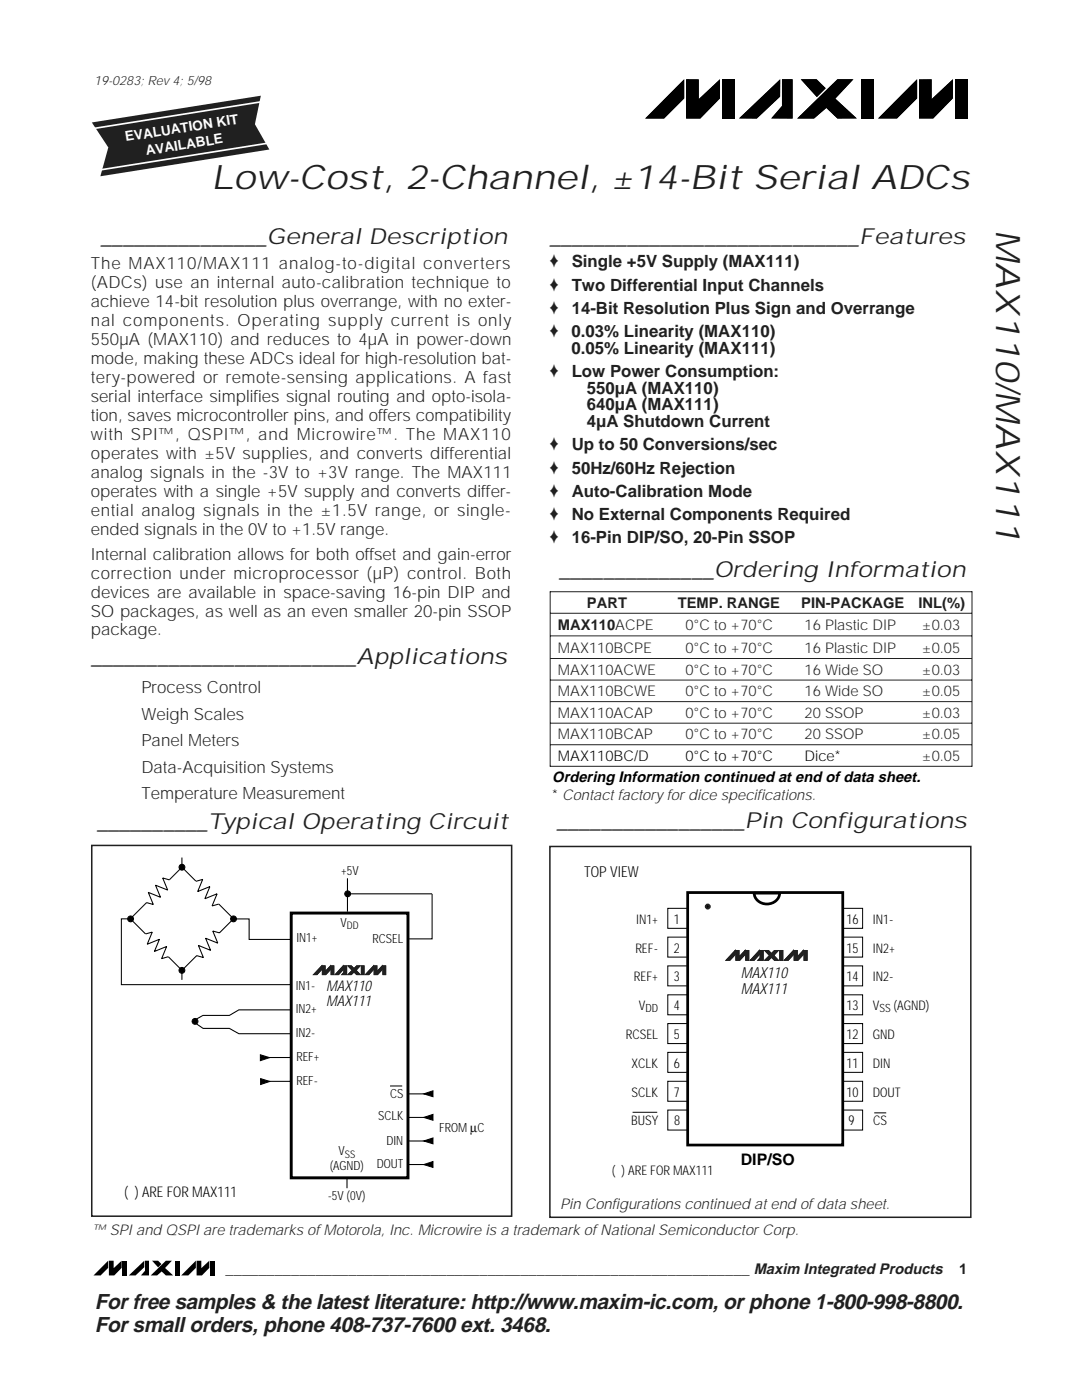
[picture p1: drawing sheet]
<svg xmlns="http://www.w3.org/2000/svg" width="216mm" height="279mm" viewBox="0 0 216 279" stroke-linecap="round" stroke-linejoin="round" font-family="sans-serif">
<defs><g id="words">
<g font-size="6.8" fill="#231f20">
<text x="42.1" y="37.7">Low-Cost, 2-Channel, ±14-Bit Serial ADCs</text>
<text x="198.8" y="46" transform="rotate(90 198.8 46)">MAX110/MAX111</text>
</g>
<g font-size="4.5" fill="#231f20">
<text x="20.2" y="48.7">_______________General Description</text>
<text x="109.8" y="48.7">____________________________Features</text>
<text x="111.6" y="115.2">______________Ordering Information</text>
<text x="18.2" y="132.5">________________________Applications</text>
<text x="19.4" y="165.4">__________Typical Operating Circuit</text>
<text x="111.2" y="165.3">_________________Pin Configurations</text>
</g>
<g font-size="4.2" fill="#231f20">
<text x="18.9" y="261.2">For free samples &amp; the latest literature: http://www.maxim-ic.com, or phone 1-800-998-8800.</text>
<text x="18.9" y="265.8">For small orders, phone 408-737-7600 ext. 3468.</text>
</g>
<g font-size="3.4" fill="#231f20">
<text x="18.1" y="53.8">The MAX110/MAX111 analog-to-digital converters</text>
<text x="109.6" y="53.4">♦</text>
<text x="114.1" y="53.4">Single +5V Supply (MAX111)</text>
<text x="18.1" y="57.6">(ADCs) use an internal auto-calibration technique to</text>
<text x="109.6" y="58">♦</text>
<text x="114.1" y="58">Two Differential Input Channels</text>
<text x="18.1" y="61.3">achieve 14-bit resolution plus overrange, with no exter-</text>
<text x="18.1" y="65.1">nal components. Operating supply current is only</text>
<text x="109.6" y="62.6">♦</text>
<text x="114.1" y="62.6">14-Bit Resolution Plus Sign and Overrange</text>
<text x="18.1" y="68.9">550µA (MAX110) and reduces to 4µA in power-down</text>
<text x="109.6" y="67.2">♦</text>
<text x="114" y="67.2">0.03% Linearity (MAX110)</text>
<text x="114" y="70.6">0.05% Linearity (MAX111)</text>
<text x="18.1" y="72.7">mode, making these ADCs ideal for high-resolution bat-</text>
<text x="18.1" y="76.4">tery-powered or remote-sensing applications. A fast</text>
<text x="109.6" y="75.2">♦</text>
<text x="114.1" y="75.2">Low Power Consumption:</text>
<text x="18.1" y="80.2">serial interface simplifies signal routing and opto-isola-</text>
<text x="117.1" y="78.5">550µA (MAX110)</text>
<text x="117.1" y="81.9">640µA (MAX111)</text>
<text x="18.1" y="84">tion, saves microcontroller pins, and offers compatibility</text>
<text x="18.1" y="87.8">with SPI™, QSPI™, and Microwire™. The MAX110</text>
<text x="109.6" y="89.9">♦</text>
<text x="114.1" y="89.9">Up to 50 Conversions/sec</text>
<text x="117.1" y="85.3">4µA Shutdown Current</text>
<text x="18.1" y="91.6">operates with ±5V supplies, and converts differential</text>
<text x="18.1" y="95.3">analog signals in the -3V to +3V range. The MAX111</text>
<text x="109.6" y="94.5">♦</text>
<text x="114.1" y="94.5">50Hz/60Hz Rejection</text>
<text x="18.1" y="99.1">operates with a single +5V supply and converts differ-</text>
<text x="109.6" y="99.1">♦</text>
<text x="114.1" y="99.1">Auto-Calibration Mode</text>
<text x="18.1" y="102.9">ential analog signals in the ±1.5V range, or single-</text>
<text x="18.1" y="106.7">ended signals in the 0V to +1.5V range.</text>
<text x="109.6" y="103.7">♦</text>
<text x="114.1" y="103.7">No External Components Required</text>
<text x="18.1" y="111.7">Internal calibration allows for both offset and gain-error</text>
<text x="109.6" y="108.4">♦</text>
<text x="114.1" y="108.4">16-Pin DIP/SO, 20-Pin SSOP</text>
<text x="18.1" y="115.5">correction under microprocessor (µP) control. Both</text>
<text x="18.1" y="119.3">devices are available in space-saving 16-pin DIP and</text>
<text x="18.1" y="123">SO packages, as well as an even smaller 20-pin SSOP</text>
<text x="18.1" y="126.8">package.</text>
<text x="28.2" y="138.3">Process Control</text>
<text x="28.2" y="143.6">Weigh Scales</text>
<text x="28.2" y="148.9">Panel Meters</text>
<text x="28.2" y="154.2">Data-Acquisition Systems</text>
<text x="28.2" y="159.5">Temperature Measurement</text>
</g>
<text font-size="3.2" x="147.8" y="232.6">DIP/SO</text>
<g font-size="3.1">
<text x="147.8" y="195.3">MAX110</text>
<text x="147.8" y="198.3">MAX111</text>
</g>
<g font-size="3">
<text x="110.2" y="156">Ordering Information continued at end of data sheet.</text>
<text x="116.6" y="175">TOP VIEW</text>
<text x="65.1" y="197.8">MAX110</text>
<text x="65.1" y="200.8">MAX111</text>
</g>
<g font-size="3" fill="#231f20">
<text x="111.8" y="241.2">Pin Configurations continued at end of data sheet.</text>
<text x="18.4" y="246.5">™ SPI and QSPI are trademarks of Motorola, Inc. Microwire is a trademark of National Semiconductor Corp.</text>
</g>
<g font-size="2.9" fill="#231f20">
<text x="111.3" y="125.7">MAX110ACPE</text>
<text x="117.1" y="121.3">PART</text>
<text x="135.2" y="121.3">TEMP. RANGE</text>
<text x="136.8" y="125.7">0°C to +70°C</text>
<text x="159.9" y="121.3">PIN-PACKAGE</text>
<text x="160.5" y="125.7">16 Plastic DIP</text>
<text x="183.3" y="121.3">INL(%)</text>
<text x="184" y="125.7">±0.03</text>
<text x="111.3" y="130.3">MAX110BCPE</text>
<text x="136.8" y="130.3">0°C to +70°C</text>
<text x="160.5" y="130.3">16 Plastic DIP</text>
<text x="184" y="130.3">±0.05</text>
<text x="111.3" y="134.7">MAX110ACWE</text>
<text x="136.8" y="134.7">0°C to +70°C</text>
<text x="160.5" y="134.7">16 Wide SO</text>
<text x="184" y="134.7">±0.03</text>
<text x="111.3" y="139">MAX110BCWE</text>
<text x="111.3" y="143.2">MAX110ACAP</text>
<text x="136.8" y="139">0°C to +70°C</text>
<text x="136.8" y="143.2">0°C to +70°C</text>
<text x="160.5" y="139">16 Wide SO</text>
<text x="160.5" y="143.2">20 SSOP</text>
<text x="184" y="139">±0.05</text>
<text x="184" y="143.2">±0.03</text>
<text x="111.3" y="147.5">MAX110BCAP</text>
<text x="136.8" y="147.5">0°C to +70°C</text>
<text x="160.5" y="147.5">20 SSOP</text>
<text x="184" y="147.5">±0.05</text>
<text x="184" y="151.8">±0.05</text>
<text x="45" y="254.3">________________________________________________________________ Maxim Integrated Products</text>
<text x="191.4" y="254.3">1</text>
</g>
<g font-size="2.9">
<text x="111.3" y="151.8">MAX110BC/D</text>
<text x="136.8" y="151.8">0°C to +70°C</text>
<text x="160.5" y="151.8">Dice*</text>
<text x="110.2" y="159.6">* Contact factory for dice specifications.</text>
<text x="24.8" y="238.9">( ) ARE FOR MAX111</text>
</g>
<g font-size="2.7" fill="#fff">
<text x="25.1" y="28.2" transform="rotate(-9 25.1 28.2)">EVALUATION KIT</text>
<text x="29.2" y="31" transform="rotate(-9 29.2 31)">AVAILABLE</text>
</g>
<g font-size="2.7">
<text x="134.4" y="184.4">1</text>
<text x="168.9" y="184.4">16</text>
<text x="134.4" y="190.1">2</text>
<text x="168.9" y="190.1">15</text>
<text x="134.4" y="195.9">3</text>
<text x="168.9" y="195.9">14</text>
<text x="134.4" y="201.6">4</text>
<text x="168.9" y="201.6">13</text>
<text x="134.4" y="207.4">5</text>
<text x="168.9" y="207.4">12</text>
<text x="134.4" y="213.1">6</text>
<text x="168.9" y="213.1">11</text>
<text x="134.4" y="218.9">7</text>
<text x="168.9" y="218.9">10</text>
<text x="134.5" y="224.5">8</text>
<text x="169.3" y="224.5">9</text>
</g>
<text font-size="2.6" fill="#231f20" x="18.8" y="16.9">19-0283; Rev 4; 5/98</text>
<g font-size="2.6">
<text x="126.9" y="184.4">IN1+</text>
<text x="174.2" y="184.4">IN1-</text>
<text x="126.8" y="190.1">REF-</text>
<text x="174.2" y="190.1">IN2+</text>
<text x="126.5" y="195.9">REF+</text>
<text x="174.2" y="195.9">IN2-</text>
<text x="127.5" y="201.6">V</text>
<text x="174.2" y="201.6">V</text>
<text x="178.3" y="201.6">(AGND)</text>
<text x="124.9" y="207.4">RCSEL</text>
<text x="174.2" y="207.4">GND</text>
<text x="126" y="213.1">XCLK</text>
<text x="174.2" y="213.1">DIN</text>
<text x="126" y="218.9">SCLK</text>
<text x="174.2" y="218.9">DOUT</text>
<text x="126" y="224.5">BUSY</text>
<text x="174.2" y="224.5">CS</text>
<text x="122.1" y="234.5">( ) ARE FOR MAX111</text>
</g>
<g font-size="2.5">
<text x="68.1" y="174.6">+5V</text>
<text x="68" y="185">V</text>
<text x="59.1" y="188.1">IN1+</text>
<text x="74.3" y="188.2">RCSEL</text>
<text x="59" y="197.6">IN1-</text>
<text x="59" y="202.3">IN2+</text>
<text x="59" y="207">IN2-</text>
<text x="59.1" y="211.8">REF+</text>
<text x="59.1" y="216.6">REF-</text>
<text x="77.8" y="219">CS</text>
<text x="75.4" y="223.6">SCLK</text>
<text x="87.6" y="225.9">FROMµC</text>
<text x="65.8" y="233.5">(AGND)</text>
<text x="67.5" y="230.6">V</text>
<text x="75.2" y="233.1">DOUT</text>
<text x="77.1" y="228.5">DIN</text>
<text x="65.4" y="239.5">-5V (0V)</text>
</g>
<g font-size="2.3">
<text x="128.8" y="202">DD</text>
<text x="175.5" y="202">SS</text>
</g>
<g font-size="2.1">
<text x="69.2" y="185.3">DD</text>
<text x="68.8" y="231">SS</text>
</g>
</g></defs>
<path d="M136.5 15.8v3.8l-4 4.1h-3.8zM136.9 15.8h2.5v4l4.3-4v3.8l-4 4.1h-2.8zM159.8 15.8h3.1l1.9 1.8-1.8 1.8zM159.1 23.7l8-7.9h3.2l-3.6 3.9 4.3 3.9-3.9 .1-2.2-2.2-2.5 2.2zM183 15.8v3.8l-4 4h-3.8zM183.4 15.9l2.5-.1v4l4.2-4v3.8l-3.9 4h-2.8zM144 15.8h2.6v7.9h-2.6zM147.5 23.6l8.2-7.8v3.5l-4.7 4.4zM156 15.8h2.2v7.9l-4.3-.1 2.1-2.4zM171.8 15.8h2.6v7.9h-2.6zM190.5 15.8h2.6v7.8h-2.6z" fill="#000"/>
<path d="M18.5 249.6h25.7v5.1h-25.7z" fill-rule="evenodd" fill="#fff"/>
<g fill="#000">
<path d="M136.5 15.8v3.8l-4 4.1h-3.8zM136.9 15.8h2.5v4l4.3-4v3.8l-4 4.1h-2.8zM159.8 15.8h3.1l1.9 1.8-1.8 1.8zM159.1 23.7l8-7.9h3.2l-3.6 3.9 4.3 3.9-3.9 .1-2.2-2.2-2.5 2.2zM183 15.8v3.8l-4 4h-3.8zM183.4 15.9l2.5-.1v4l4.2-4v3.8l-3.9 4h-2.8zM144 15.8h2.6v7.9h-2.6zM147.5 23.6l8.2-7.8v3.5l-4.7 4.4zM156 15.8h2.2v7.9l-4.3-.1 2.1-2.4zM171.8 15.8h2.6v7.9h-2.6zM190.5 15.8h2.6v7.8h-2.6zM21.6 251.6v1.4l-1.5 1.5h-1.4z"/>
<path d="M21.7 251.6h1v1.5l1.6-1.5v1.4l-1.5 1.5h-1.1zM24.4 251.6h1v2.9h-1zM25.7 254.5l3.1-2.9v1.3l-1.8 1.6zM28.9 251.6h.8v2.9h-1.6l.8-.9zM30.3 251.6h1.2l.7 .7-.6 .6zM30.1 254.5l3-2.9h1.2l-1.4 1.5 1.6 1.4h-1.4l-.8-.8-1 .8zM34.9 251.6h.9v2.9h-.9zM39.1 251.6v1.4l-1.5 1.5h-1.4zM39.2 251.6h1v1.5l1.6-1.5v1.4l-1.5 1.5h-1.1zM41.9 251.6h1v2.9h-1z"/>
</g>
<path d="M18.5 249.6h25.7v5.1h-25.7z" fill-rule="evenodd" fill="#fff"/>
<path d="M21.6 251.6v1.4l-1.5 1.5h-1.4zM21.7 251.6h1v1.5l1.6-1.5v1.4l-1.5 1.5h-1.1zM24.4 251.6h1v2.9h-1zM25.7 254.5l3.1-2.9v1.3l-1.8 1.6zM28.9 251.6h.8v2.9h-1.6l.8-.9zM30.3 251.6h1.2l.7 .7-.6 .6zM30.1 254.5l3-2.9h1.2l-1.4 1.5 1.6 1.4h-1.4l-.8-.8-1 .8zM34.9 251.6h.9v2.9h-.9zM39.1 251.6v1.4l-1.5 1.5h-1.4zM39.2 251.6h1v1.5l1.6-1.5v1.4l-1.5 1.5h-1.1zM41.9 251.6h1v2.9h-1z" fill="#000"/>
<path d="M36.3 171.1v1.9M39.1 175.8l-2.8-2.7-2.5 2.5-1.3-.4 1 2.4-2.5-.9 1 2.4-2.4-1 1 2.4-1.3-.4M39.1 175.9l1.3-.4-1 2.4 2.5-1-1 2.5 2.4-1-1 2.4 1.4-.4 2.9 3-2.8 2.8-1.3-.4 1 2.4-2.5-1 1 2.5-2.4-1 1 2.4-1.4-.4-2.9 3-2.7-2.7M86.2 178.4v9h-4.6M25.5 183.4h-1.3v13.1h34M29.2 180.1l-3.2 3.3 3 3 1.4-.4-1 2.4 2.4-.9-1 2.4 2.5-1-1 2.4 1.3-.4M36.3 193.7v1.9M47.2 183.4h2.5v4.1h8.4M52 211.1h6.1M52 215.8h6.1M58 201.5h-10.3l-1.9 1.2h-5.3l-2.1 1.1 2.1 1.4h5.3l1.9 1.1h10.3M69.2 235.1v2" fill="none" stroke="#000" stroke-width=".21"/>
<g fill="#000" stroke="#000" stroke-width=".21">
<path d="M69.3 175.3v6.6zM69.3 178.4h16.9zM52 210.5l1.8 .6-1.8 .6zM52 215.3l1.8 .5-1.8 .6zM81.4 218.3h5zM84.6 218.3l1.8-.6v1.2zM81.4 223h5zM81.4 227.7h5zM81.4 232.4h5zM84.6 223l1.8-.6v1.2zM84.6 227.7l1.8-.6v1.2zM84.6 232.4l1.8-.6v1.2z"/>
<circle cx="36.3" cy="173.1" r=".58"/>
<circle cx="69.4" cy="178.4" r=".58"/>
<circle cx="26.1" cy="183.4" r=".58"/>
<circle cx="36.3" cy="193.7" r=".58"/>
<circle cx="46.6" cy="183.4" r=".58"/>
<circle cx="38.9" cy="203.8" r=".58"/>
</g>
<path d="M58.1 182.2h23.3v52.9h-23.3z" fill="none" stroke="#000" stroke-width=".59"/>
<path d="M77.8 216.7h2.5" fill="none" stroke="#000" stroke-width=".2"/>
<g fill="#231f20" stroke="#231f20" stroke-width=".2">
<path d="M64.2 192.8v.7l-.9 1h-.7z"/>
<path d="M64.3 192.8h.6v1.1l1-1.1v.7l-.9 1h-.7z"/>
<path d="M66.1 192.8h.5v1.7h-.5z"/>
<path d="M68.5 192.8v.7l-.9 1h-.7z"/>
<path d="M68.6 192.8h.6v1.7h-1l.4-.4z"/>
<path d="M71.2 192.8h.6l-.8 .8 .8 .9h-.6l-.6-.5-.5 .5h-.7z"/>
<path d="M69.4 192.8h.7l.4 .4-.3 .3z"/>
<path d="M72.1 192.8h.5v1.7h-.5z"/>
<path d="M74.5 192.8v.7l-.9 1h-.7z"/>
<path d="M74.7 192.8h.5v1.1l1.1-1.1v.7l-1 1h-.6z"/>
<path d="M76.4 192.8h.6v1.7h-.6z"/>
</g>
<path d="M18.3 168.7h83.8v74h-83.8z" fill="none" stroke="#231f20" stroke-width=".3"/>
<path d="M137.2 178.1h31v50.4h-31z" fill="#fff" stroke="#000" stroke-width=".55"/>
<g fill="none" stroke="#000" stroke-width=".2">
<path d="M133.2 181.3h4v4h-4zM133.2 187h4v4h-4zM133.2 192.8h4v4h-4zM133.2 198.5h4v4h-4zM168.2 181.3h3.9v4h-3.9zM168.2 187h3.9v4h-3.9zM168.2 192.8h3.9v4h-3.9zM168.2 198.5h3.9v4h-3.9zM133.2 204.3h4v4h-4zM133.2 210h4v4h-4zM133.2 215.8h4v4h-4zM168.2 204.3h3.9v4h-3.9z"/>
<path d="M168.2 210h3.9v4h-3.9zM168.2 215.8h3.9v4h-3.9zM126.2 222h4.9M133.2 221.5h4v4h-4zM168.2 221.5h3.9v4h-3.9zM174.4 222.1h2.4"/>
</g>
<g fill="#231f20" stroke="#231f20" stroke-width=".2">
<path d="M146.7 189.7v.8l-1.1 1.1h-.7z"/>
<path d="M146.8 189.7h.7v1.3l1.2-1.3v.8l-1.1 1.1h-.8z"/>
<path d="M148.8 189.7h.6v1.9h-.6z"/>
<path d="M151.5 189.7v.8l-1 1.1h-.8z"/>
<path d="M151.7 189.7h.6v1.9h-1.1l.5-.5z"/>
<path d="M154.5 189.7h.8l-.9 1 .9 .9h-.8l-.6-.6-.6 .6h-.7z"/>
<path d="M152.6 189.7h.7l.5 .5-.4 .4z"/>
<path d="M155.6 189.7h.6v1.9h-.6z"/>
<path d="M158.3 189.7v.8l-1 1.1h-.8z"/>
<path d="M158.5 189.7h.6v1.3l1.2-1.3v.8l-1.1 1.1h-.7z"/>
<path d="M160.4 189.7h.6v1.9h-.6z"/>
</g>
<circle cx="141.2" cy="180.9" r=".4" fill="#000" stroke="#231f20" stroke-width=".38"/>
<path d="M150.5 178.2h5.1a2.58 2.58 0 0 1-2.6 2.2 2.58 2.58 0 0 1-2.5-2.2z" fill="#fff" stroke="#000" stroke-width=".55"/>
<path d="M150.5 178.2h5.1" fill="none" stroke="#000" stroke-width=".55"/>
<path d="M109.7 168.9h84v74h-84z" fill="none" stroke="#231f20" stroke-width=".3"/>
<g fill="#fff">
<path d="M109.8 118.1h84.2v34.8h-84.2z" fill-rule="evenodd"/>
<path d="M109.8 118.1h22.6v4.3h-22.6z" fill-rule="evenodd"/>
<path d="M109.8 122.4h22.6v4.5h-22.6z" fill-rule="evenodd"/>
<path d="M109.8 126.9h22.6v4.5h-22.6z" fill-rule="evenodd"/>
<path d="M109.8 131.4h22.6v4.3h-22.6z" fill-rule="evenodd"/>
<path d="M132.4 131.4h26v4.3h-26z" fill-rule="evenodd"/>
<path d="M132.4 126.9h26v4.5h-26z" fill-rule="evenodd"/>
<path d="M132.4 122.4h26v4.5h-26z" fill-rule="evenodd"/>
<path d="M132.4 118.1h26v4.3h-26z" fill-rule="evenodd"/>
<path d="M158.4 118.1h23.5v4.3h-23.5z" fill-rule="evenodd"/>
<path d="M158.4 122.4h23.5v4.5h-23.5z" fill-rule="evenodd"/>
<path d="M158.4 126.9h23.5v4.5h-23.5z" fill-rule="evenodd"/>
<path d="M158.4 131.4h23.5v4.3h-23.5z" fill-rule="evenodd"/>
<path d="M109.8 135.7h22.6v4.3h-22.6z" fill-rule="evenodd"/>
<path d="M132.4 135.7h26v4.3h-26z" fill-rule="evenodd"/>
<path d="M158.4 135.7h23.5v4.3h-23.5z" fill-rule="evenodd"/>
<path d="M109.8 140h22.6v4.3h-22.6z" fill-rule="evenodd"/>
<path d="M132.4 140h26v4.3h-26z" fill-rule="evenodd"/>
<path d="M158.4 140h23.5v4.3h-23.5z" fill-rule="evenodd"/>
<path d="M109.8 144.3h22.6v4.3h-22.6z" fill-rule="evenodd"/>
<path d="M132.4 144.3h26v4.3h-26z" fill-rule="evenodd"/>
<path d="M158.4 144.3h23.5v4.3h-23.5z" fill-rule="evenodd"/>
</g>
<path d="M18.3 24.4l33.7-5.3-1.1 5.7 2.8 5-33.7 5.4 1.6-5.8z" fill-rule="evenodd" fill="#231f20"/>
<path d="M53.4 20.1l-34.6 5.5M53.5 28.6l-33.9 5.4" fill="none" stroke="#fff" stroke-width=".34"/>
<g fill="#fff">
<path d="M109.8 148.6h22.6v4.3h-22.6z" fill-rule="evenodd"/>
<path d="M132.4 148.6h26v4.3h-26z" fill-rule="evenodd"/>
<path d="M158.4 148.6h23.5v4.3h-23.5z" fill-rule="evenodd"/>
<path d="M181.9 118.1h12.1v4.3h-12.1z" fill-rule="evenodd"/>
<path d="M181.9 122.4h12.1v4.5h-12.1z" fill-rule="evenodd"/>
<path d="M181.9 126.9h12.1v4.5h-12.1z" fill-rule="evenodd"/>
<path d="M181.9 131.4h12.1v4.3h-12.1z" fill-rule="evenodd"/>
<path d="M181.9 135.7h12.1v4.3h-12.1z" fill-rule="evenodd"/>
<path d="M181.9 140h12.1v4.3h-12.1z" fill-rule="evenodd"/>
<path d="M181.9 144.3h12.1v4.3h-12.1z" fill-rule="evenodd"/>
<path d="M181.9 148.6h12.1v4.3h-12.1z" fill-rule="evenodd"/>
</g>
<path d="M109.7 118.1h84.3M109.8 118v35M194 118v35M109.8 122.4h84.2M109.8 126.9h84.2M109.8 131.4h84.2M109.8 135.7h84.2M109.7 152.9h84.3M109.8 140h84.2M109.8 144.3h84.2M109.8 148.6h84.2" fill="none" stroke="#231f20" stroke-width=".2"/>
<use href="#words"/>
</svg>
